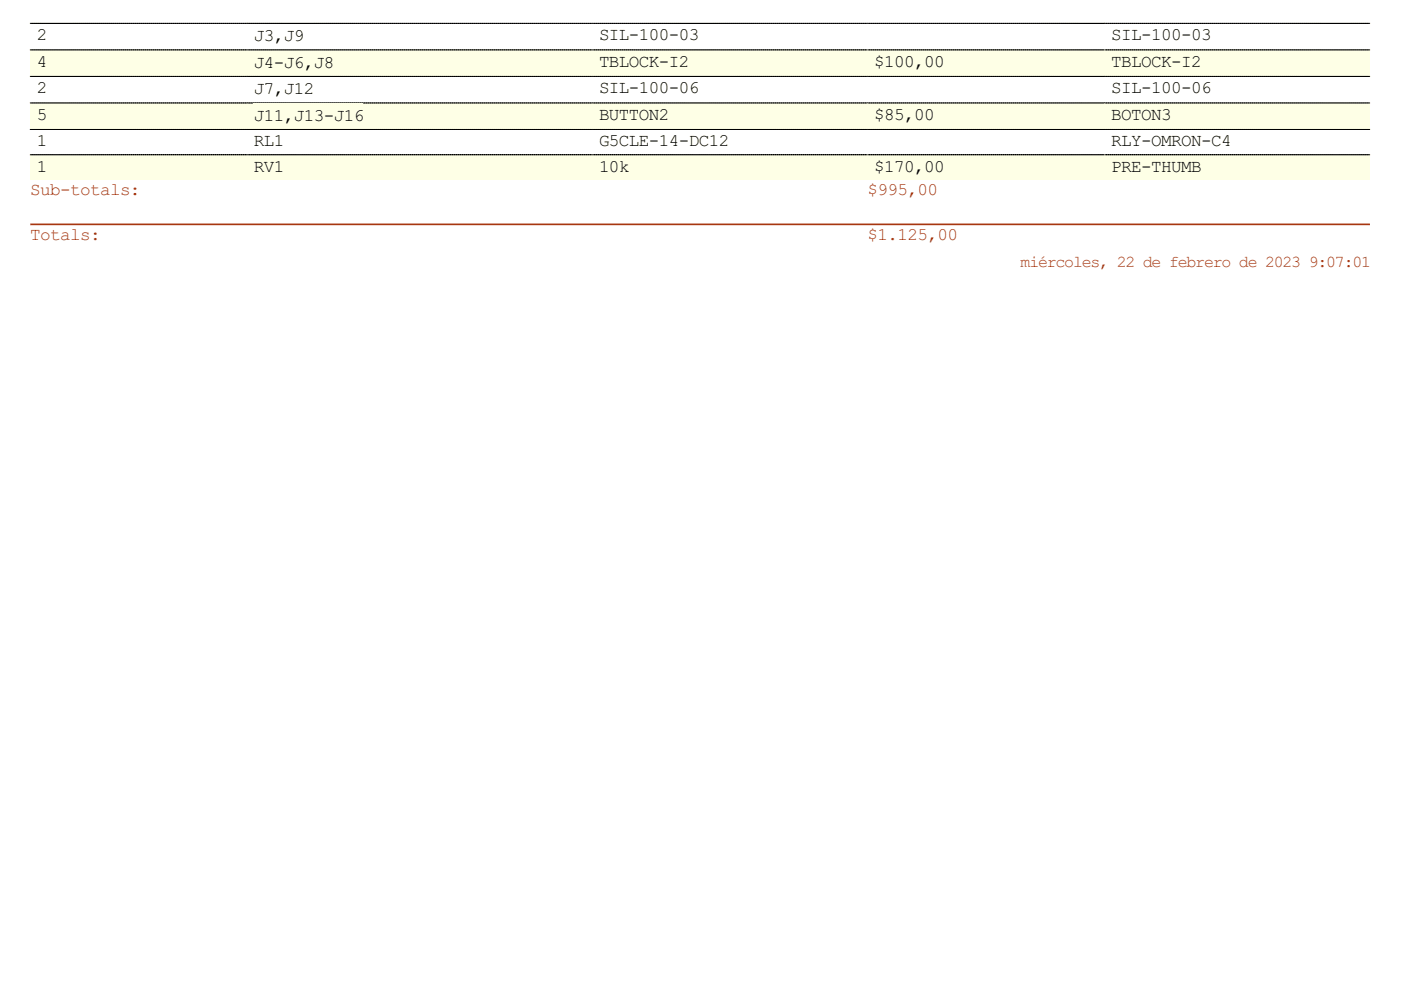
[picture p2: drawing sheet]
<svg xmlns="http://www.w3.org/2000/svg" width="297mm" height="210mm" viewBox="0 0 297 210" stroke-linecap="round" stroke-linejoin="round" font-family="sans-serif">
<defs><g id="words">
<g font-size="4.2">
<text x="7.8" y="8.5">2</text>
<text x="53.8" y="8.8">J3,J9</text>
<text x="127" y="8.5">SIL-100-03</text>
<text x="235.6" y="8.5">SIL-100-03</text>
<text x="7.8" y="14.1">4</text>
<text x="53.8" y="14.4">J4-J6,J8</text>
<text x="127" y="14.1">TBLOCK-I2</text>
<text x="185.4" y="14.1">$100,00</text>
<text x="235.6" y="14.1">TBLOCK-I2</text>
<text x="7.8" y="19.8">2</text>
<text x="53.8" y="20">J7,J12</text>
<text x="127" y="19.8">SIL-100-06</text>
<text x="235.6" y="19.8">SIL-100-06</text>
<text x="7.8" y="25.4">5</text>
<text x="53.8" y="25.7">J11,J13-J16</text>
<text x="127" y="25.4">BUTTON2</text>
<text x="185.4" y="25.4">$85,00</text>
<text x="235.6" y="25.4">BOTON3</text>
<text x="7.8" y="31">1</text>
<text x="53.8" y="31">RL1</text>
<text x="127" y="31">G5CLE-14-DC12</text>
<text x="235.6" y="31">RLY-OMRON-C4</text>
<text x="7.8" y="36.4">1</text>
<text x="53.8" y="36.4">RV1</text>
<text x="127" y="36.4">10k</text>
<text x="185.4" y="36.4">$170,00</text>
<text x="235.6" y="36.4">PRE-THUMB</text>
</g>
<g font-size="4.2" fill="#a73610">
<text x="6.4" y="41.3">Sub-totals:</text>
<text x="184" y="41.3">$995,00</text>
<text x="6.4" y="50.9">Totals:</text>
<text x="184" y="50.9">$1.125,00</text>
</g>
<g font-size="4" fill="#a73610">
<text x="216.4" y="56.6">miércoles, 22 de febrero de 2023</text>
<text x="277.5" y="56.6">9:07:01</text>
</g>
</g></defs>
<path d="M6.4 5h46M52.5 5h73.1M125.6 5h58.3M184 5h50.2M234.2 5h56.2" fill="none" stroke="#000" stroke-width=".21" stroke-dasharray=".3 .1"/>
<path d="M6.4 10.5h46v5.7h-46z" fill="#feffe6"/>
<path d="M6.4 10.6h46" fill="none" stroke="#000" stroke-width=".21" stroke-dasharray=".3 .1"/>
<g fill="#feffe6">
<path d="M7.7 10.8h2.1v4.3h-2.1z"/>
<path d="M52.4 10.5h73.2v5.7h-73.2z"/>
</g>
<path d="M52.5 10.6h73.1" fill="none" stroke="#000" stroke-width=".21" stroke-dasharray=".3 .1"/>
<g fill="#feffe6">
<path d="M53.7 10.8h16.9v4.5h-16.9z"/>
<path d="M125.6 10.5h58.4v5.7h-58.4z"/>
</g>
<path d="M125.6 10.6h58.3" fill="none" stroke="#000" stroke-width=".21" stroke-dasharray=".3 .1"/>
<g fill="#feffe6">
<path d="M126.9 10.8h19.1v4.3h-19.1z"/>
<path d="M184 10.5h50.2v5.7h-50.2z"/>
</g>
<path d="M184 10.6h50.2" fill="none" stroke="#000" stroke-width=".21" stroke-dasharray=".3 .1"/>
<g fill="#feffe6">
<path d="M185.1 10.8h14.8v4.3h-14.8z"/>
<path d="M234.2 10.5h56.3v5.7h-56.3z"/>
</g>
<path d="M234.2 10.6h56.2" fill="none" stroke="#000" stroke-width=".21" stroke-dasharray=".3 .1"/>
<path d="M235.4 10.8h19v4.3h-19z" fill="#feffe6"/>
<path d="M6.4 16.2h46M52.5 16.2h73.1M125.6 16.2h58.3M184 16.2h50.2M234.2 16.2h56.2" fill="none" stroke="#000" stroke-width=".21" stroke-dasharray=".3 .1"/>
<path d="M6.4 21.8h46v5.6h-46z" fill="#feffe6"/>
<path d="M6.4 21.8h46" fill="none" stroke="#000" stroke-width=".21" stroke-dasharray=".3 .1"/>
<g fill="#feffe6">
<path d="M7.7 22h2.1v4.2h-2.1z"/>
<path d="M52.4 21.8h73.2v5.6h-73.2z"/>
</g>
<path d="M52.5 21.8h73.1" fill="none" stroke="#000" stroke-width=".21" stroke-dasharray=".3 .1"/>
<g fill="#feffe6">
<path d="M53.7 22h23.3v4.4h-23.3z"/>
<path d="M125.6 21.8h58.4v5.6h-58.4z"/>
</g>
<path d="M125.6 21.8h58.3" fill="none" stroke="#000" stroke-width=".21" stroke-dasharray=".3 .1"/>
<g fill="#feffe6">
<path d="M126.9 22h14.9v4.2h-14.9z"/>
<path d="M184 21.8h50.2v5.6h-50.2z"/>
</g>
<path d="M184 21.8h50.2" fill="none" stroke="#000" stroke-width=".21" stroke-dasharray=".3 .1"/>
<g fill="#feffe6">
<path d="M185.1 22h12.7v4.2h-12.7z"/>
<path d="M234.2 21.8h56.3v5.6h-56.3z"/>
</g>
<path d="M234.2 21.8h56.2" fill="none" stroke="#000" stroke-width=".21" stroke-dasharray=".3 .1"/>
<path d="M235.4 22h12.7v4.2h-12.7z" fill="#feffe6"/>
<path d="M6.4 27.5h46M52.5 27.5h73.1M125.6 27.5h58.3M184 27.5h50.2M234.2 27.5h56.2" fill="none" stroke="#000" stroke-width=".21" stroke-dasharray=".3 .1"/>
<path d="M6.4 32.8h46v5.3h-46z" fill="#feffe6"/>
<path d="M6.4 32.8h46" fill="none" stroke="#000" stroke-width=".21" stroke-dasharray=".3 .1"/>
<g fill="#feffe6">
<path d="M7.7 33.1h2.1v4.2h-2.1z"/>
<path d="M52.4 32.8h73.2v5.3h-73.2z"/>
</g>
<path d="M52.5 32.8h73.1" fill="none" stroke="#000" stroke-width=".21" stroke-dasharray=".3 .1"/>
<g fill="#feffe6">
<path d="M53.7 33.1h6.3v4.2h-6.3z"/>
<path d="M125.6 32.8h58.4v5.3h-58.4z"/>
</g>
<path d="M125.6 32.8h58.3" fill="none" stroke="#000" stroke-width=".21" stroke-dasharray=".3 .1"/>
<g fill="#feffe6">
<path d="M126.9 33.1h6.4v4.2h-6.4z"/>
<path d="M184 32.8h50.2v5.3h-50.2z"/>
</g>
<path d="M184 32.8h50.2" fill="none" stroke="#000" stroke-width=".21" stroke-dasharray=".3 .1"/>
<g fill="#feffe6">
<path d="M185.1 33.1h14.8v4.2h-14.8z"/>
<path d="M234.2 32.8h56.3v5.3h-56.3z"/>
</g>
<path d="M234.2 32.8h56.2" fill="none" stroke="#000" stroke-width=".21" stroke-dasharray=".3 .1"/>
<path d="M235.4 33.1h19v4.2h-19z" fill="#feffe6"/>
<path d="M6.6 47.6h283.7" fill="none" stroke="#a73610" stroke-width=".35"/>
<use href="#words"/>
</svg>
